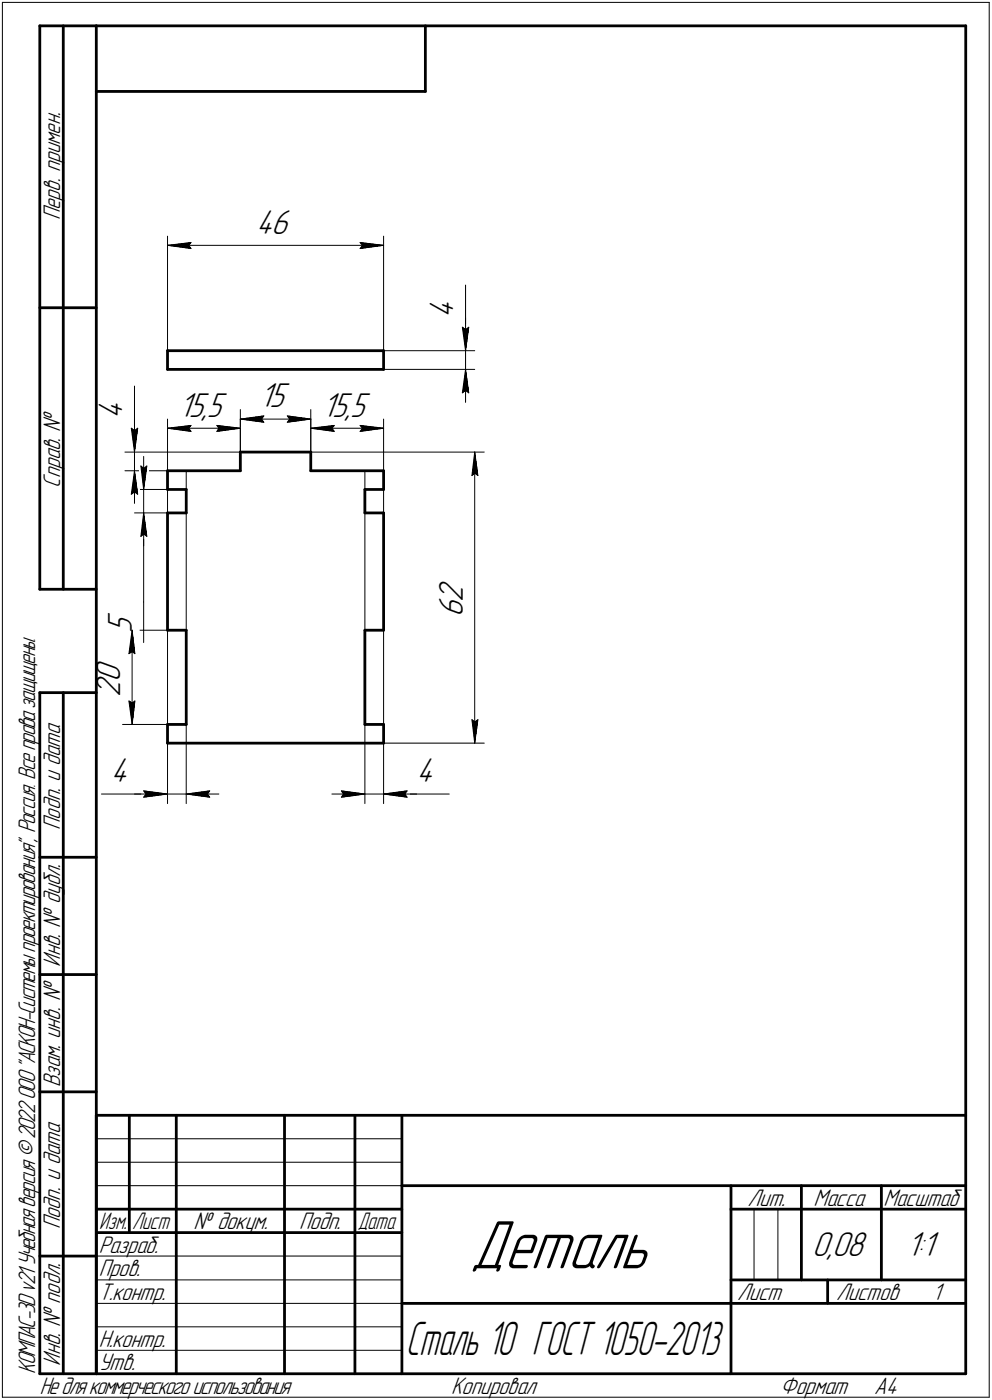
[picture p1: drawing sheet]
<svg xmlns="http://www.w3.org/2000/svg" width="211mm" height="298mm" viewBox="0 0 211 298" stroke-linecap="round" stroke-linejoin="round" font-family="sans-serif">
<defs><g id="words">
<text font-size="15.6" x="100" y="270.1">Деталь</text>
<text font-size="10.6" x="86.4" y="288.5">Сталь 10 ГОСТ 1050-2013</text>
<g font-size="7.8">
<text x="54.5" y="49.7">46</text>
<text x="96.5" y="67.7" transform="rotate(-90 96.5 67.7)">4</text>
<text x="26.1" y="89.2" transform="rotate(-90 26.1 89.2)">4</text>
<text x="38.1" y="88.7">15,5</text>
<text x="55.2" y="86.7">15</text>
<text x="68.6" y="88.7">15,5</text>
<text x="98.5" y="131.3" transform="rotate(-90 98.5 131.3)">6</text>
<text x="98.5" y="128.1" transform="rotate(-90 98.5 128.1)">2</text>
<text x="28.1" y="134.8" transform="rotate(-90 28.1 134.8)">5</text>
<text x="25.5" y="148.3" transform="rotate(-90 25.5 148.3)">2</text>
<text x="25.5" y="145.1" transform="rotate(-90 25.5 145.1)">0</text>
<text x="23.6" y="166.5">4</text>
<text x="88.6" y="166.5">4</text>
<text x="172.8" y="267.5">0,08</text>
<text x="192.9" y="267.5">1:1</text>
</g>
<g font-size="5.4">
<text x="12.8" y="46.9" transform="rotate(-90 12.8 46.9)">Перв. примен.</text>
<text x="12.8" y="103.8" transform="rotate(-90 12.8 103.8)">Справ. №</text>
<text x="12.8" y="176.7" transform="rotate(-90 12.8 176.7)">Подп. и дата</text>
<text x="12.8" y="205.8" transform="rotate(-90 12.8 205.8)">Инв. № дубл.</text>
<text x="12.8" y="231.6" transform="rotate(-90 12.8 231.6)">Взам. инв. №</text>
<text x="159.1" y="256.8">Лит.</text>
<text x="173.1" y="256.8">Масса</text>
<text x="188" y="256.8">Масштаб</text>
<text x="12.8" y="261.7" transform="rotate(-90 12.8 261.7)">Подп. и дата</text>
<text x="41.2" y="261.8">№ докум.</text>
<text x="63.6" y="261.8">Подп.</text>
<text x="21" y="266.8">Разраб.</text>
<text x="21" y="271.8">Пров.</text>
<text x="21" y="276.8">Т.контр.</text>
<text x="156.9" y="276.8">Лист</text>
<text x="177.9" y="276.8">Листов</text>
<text x="198.4" y="276.8">1</text>
<text x="21" y="286.8">Н.контр.</text>
<text x="7.5" y="292.5" transform="rotate(-90 7.5 292.5)">КОМПАС-3Dv21 Учебнаяверсия©2022ООО&quot;АСКОН-Системыпроектирования&quot;, Россия. Всеправазащищены.</text>
<text x="12.8" y="290.8" transform="rotate(-90 12.8 290.8)">Инв. № подл.</text>
<text x="21" y="291.8">Утв.</text>
<text x="8.5" y="296.7">Недлякоммерческогоиспользования</text>
<text x="96" y="296.8">Копировал</text>
<text x="166" y="296.8">Формат</text>
<text x="186" y="296.8">A4</text>
</g>
<g font-size="5.3">
<text x="21.1" y="261.8">Изм.</text>
<text x="28.1" y="261.8">Лист</text>
<text x="76.1" y="261.8">Дата</text>
</g>
</g></defs>
<g fill="none" stroke="#000" stroke-width=".59">
<path d="M8.5 5.5v120zM8.5 5.5h12zM13.5 5.5v120zM20.5 5.5v287zM20.5 5.5h185zM20.5 19.5h70zM90.5 5.5v14zM205.5 5.5v287zM8.5 65.5h12zM35.6 74.7v4zM35.6 74.7h46zM35.6 78.7h46z"/>
<path d="M81.6 74.7v4zM51.1 96.3v3.9zM51.1 96.3h15zM66.1 96.3v3.9zM35.6 109.2h4zM35.6 109.2v25zM35.6 104.2h4zM35.6 100.2h15.5zM35.6 100.2v4zM39.6 104.2v5zM66.1 100.2h15.5zM77.6 104.2h4z"/>
<path d="M77.6 109.2h4zM77.6 104.2v5zM81.6 109.2v25zM81.6 100.2v4zM8.5 125.5h12zM35.6 134.2h4zM39.6 134.2v20.1zM77.6 134.2h4zM77.6 134.2v20.1zM8.5 147.5v145zM8.5 147.5h12zM13.5 147.5v145z"/>
<path d="M35.6 158.2h46zM35.6 154.3h4zM35.6 154.3v3.9zM77.6 154.3h4zM81.6 154.3v3.9zM8.5 182.5h12zM8.5 207.5h12zM8.5 232.5h12zM20.5 237.5h185zM20.5 237.5v55zM27.5 237.5v25zM37.5 237.5v55z"/>
<path d="M60.5 237.5v55zM75.5 237.5v55zM85.5 237.5v55zM20.5 257.5h65zM85.5 252.5h120zM155.5 252.5v40zM155.5 257.5h15zM170.5 252.5v20zM170.5 257.5h35zM187.5 252.5v20zM8.5 267.5h12zM20.5 262.5h65z"/>
<path d="M85.5 277.5h70zM155.5 277.5h50zM155.5 272.5h50zM176.1 272.5v5zM8.5 292.5h12zM20.5 292.5h185z"/>
</g>
<g fill="none" stroke="#000" stroke-width=".21">
<path d="M.5 .5v297zM.5 .5h210zM210.5 .5v297zM35.6 50.3v24.4zM35.6 52.2l5-.6zM35.6 52.2l5 .7zM35.6 52.2h46zM40.1 52.2l.5 .7zM40.6 51.6l-.5 .6zM76.6 52.9l5-.7zM76.6 51.6l.5 .6zM76.6 51.6l5 .6z"/>
<path d="M77.1 52.2l-.5 .7zM81.6 50.3v24.4zM81.6 78.7h19.4zM81.6 74.7h19.4zM98.4 69.7l.7 .5zM98.4 69.7l.7 5zM99.1 69.7v5zM99.1 60.7v9zM99.1 78.7l-.7 5zM99.1 78.7l.6 5zM99.1 78.7v7zM99.1 70.2l.6-.5z"/>
<path d="M99.1 67.6v7.1zM99.1 74.7v4zM99.7 69.7l-.6 5zM26.6 96.3h24.5zM27.9 91.2l.7 .5zM27.9 91.2l.7 5.1zM28.6 91.2v5.1zM28.6 82.2v9zM28.6 91.7l.7-.5zM28.6 89.2v7.1zM28.6 96.3v3.9zM29.3 91.2l-.7 5.1z"/>
<path d="M30 99.2l.6 .5zM30 99.2l.6 5zM30.6 99.7l.6-.5zM30.6 97.2v7zM31.2 99.2l-.6 5zM35.6 89.2v11zM35.6 91.2l5-.6zM35.6 91.2l5 .7zM35.6 91.2h15.5zM40.1 91.2l.5 .7zM40.6 90.6l-.5 .6zM46.1 91.9l5-.7z"/>
<path d="M46.1 90.6l.5 .6zM46.1 90.6l5 .6zM46.6 91.2l-.5 .7zM51.1 89.2v11zM51.1 87.2v13zM51.1 89.2l5-.6zM51.1 89.2l5 .7zM51.1 89.2h15zM55.6 89.2l.5 .7zM56.1 88.6l-.5 .6zM61.1 89.9l5-.7zM61.1 88.6l.5 .6z"/>
<path d="M61.1 88.6l5 .6zM61.6 89.2l-.5 .7zM66.1 96.3h36.9zM66.1 89.2v11zM66.1 87.2v13zM66.1 91.2l5-.6zM66.1 91.2l5 .7zM66.1 91.2h15.5zM70.6 91.2l.5 .7zM71.1 90.6l-.5 .6zM76.6 91.9l5-.7zM76.6 90.6l.5 .6z"/>
<path d="M76.6 90.6l5 .6zM77.1 91.2l-.5 .7zM81.6 89.2v11zM98.4 83.7l.7-.6zM99.1 83.1l.6 .6zM101 96.3l.7 5zM101 96.3l-.6 5zM101 96.3v61.9zM26.6 100.2h24.5zM27.9 105.2l.7-.5zM28.6 109.2h11zM28.6 104.2h11z"/>
<path d="M28.6 100.2l-.7 5zM28.6 104.7l.7 .5zM28.6 100.2l.7 5zM28.6 100.2v7zM30 114.2l.6-.5zM30.6 109.2v19zM30.6 109.2l-.6 5zM30.6 113.7l.6 .5zM30.6 109.2l.6 5zM30.6 109.2v7zM30.6 104.2v5zM35.6 100.2v70.9z"/>
<path d="M39.6 100.2v70.9zM77.6 100.2v70.9zM81.6 100.2v70.9zM100.4 101.3l.6-.5zM101 100.8l.7 .5zM26.1 134.2h13.5zM27.4 139.2l.7-.4zM28.1 134.2l.6 5zM28.1 138.8l.6 .4zM28.1 134.2l-.7 5zM28.1 134.2v20.1zM30.6 128.2v8.6z"/>
<path d="M26.1 154.3h13.5zM27.4 149.3l.7 5zM27.4 149.3l.7 .4zM28.1 149.7l.6-.4zM28.7 149.3l-.6 5zM66.1 158.2h36.9zM100.4 153.2l.6 5zM100.4 153.2l.6 .6zM101 153.8l.7-.6zM101.7 153.2l-.7 5zM21.6 169.1h9zM28.6 169.1h7z"/>
<path d="M30.6 169.1h5zM30.6 168.4l5 .7zM30.6 168.4l.5 .7zM30.6 169.8l5-.7zM31.1 169.1l-.5 .7zM35.6 169.1h4zM39.6 169.1l5 .7zM39.6 169.1l5-.7zM39.6 169.1h7zM44.1 169.1l.5 .7zM44.6 168.4l-.5 .7zM70.6 169.1h7z"/>
<path d="M72.6 168.4l5 .7zM72.6 168.4l.5 .7zM72.6 169.8l5-.7zM73.1 169.1l-.5 .7zM77.6 169.1h4zM81.6 169.1h5zM81.6 169.1l5 .7zM81.6 169.1l5-.7zM81.6 169.1h7zM86.1 169.1l.5 .7zM86.6 169.1h9zM86.6 168.4l-.5 .7z"/>
<path d="M20.5 247.5h65zM20.5 252.5h65zM20.5 242.5h65zM160.4 257.5v15zM165.5 257.5v15zM20.5 267.5h65zM20.5 272.5h65zM20.5 277.5h65zM.5 297.5h210zM20.5 282.5h65zM20.5 287.5h65z"/>
</g>
<g fill="#fff" stroke="#fff" stroke-width=".21">
<path d="M54.5 44.1h8.2zM54.5 44.2h8.2zM54.5 44.3h8.2zM54.5 44.4h8.2zM54.5 44.4h8.2zM54.5 44.5h8.2zM54.5 44.6h8.2zM54.5 44.7h8.2zM54.5 44.8h8.2zM54.5 44.9h8.2zM54.5 45h8.2zM54.5 45h8.2zM54.5 45.1h8.2zM54.5 45.2h8.2zM54.5 45.3h8.2zM54.5 45.4h8.2zM54.5 45.5h8.2zM54.5 45.6h8.2zM54.5 45.6h8.2zM54.5 45.7h8.2zM54.5 45.8h8.2zM54.5 45.9h8.2zM54.5 46h8.2zM54.5 46.1h8.2zM54.5 46.1h8.2zM54.5 46.2h8.2zM54.5 46.3h8.2zM54.5 46.4h8.2zM54.5 46.5h8.2zM54.5 46.6h8.2zM54.5 46.7h8.2zM54.5 46.7h8.2zM54.5 46.8h8.2zM54.5 46.9h8.2zM54.5 47h8.2zM54.5 47.1h8.2zM54.5 47.2h8.2zM54.5 47.2h8.2zM54.5 47.3h8.2zM54.5 47.4h8.2zM54.5 47.5h8.2zM54.5 47.6h8.2zM54.5 47.7h8.2zM54.5 47.8h8.2zM54.5 47.8h8.2zM54.5 47.9h8.2zM54.5 48h8.2zM54.5 48.1h8.2zM54.5 48.2h8.2zM54.5 48.3h8.2zM54.5 48.3h8.2zM54.5 48.4h8.2zM54.5 48.5h8.2zM54.5 48.6h8.2zM54.5 48.7h8.2zM54.5 48.8h8.2zM54.5 48.9h8.2zM54.5 48.9h8.2zM54.5 49h8.2zM54.5 49.1h8.2zM54.5 49.2h8.2zM54.5 49.3h8.2zM54.5 49.4h8.2zM54.5 49.4h8.2zM54.5 49.5h8.2zM54.5 49.6h8.2zM54.5 49.7h8.2zM54.5 49.8h8.2zM54.5 49.9h8.2zM54.5 50h8.2zM54.5 50h8.2zM54.5 50.1h8.2zM54.5 50.2h8.2zM54.5 50.3h8.2zM54.5 50.4h8.2zM54.5 50.5h8.2zM54.5 50.5h8.2zM54.5 50.6h8.2zM54.5 50.7h8.2zM54.5 50.8h8.2zM54.5 50.9h8.2zM54.5 51h8.2zM54.5 51.1h8.2zM54.5 51.1h8.2zM54.5 51.2h8.2z"/>
<path d="M76.1 51.1h.7zM76.1 51.2h1.3zM76.1 51.3h1.9zM76.1 51.4h2.6zM76.1 51.5h3.1zM76.1 51.6h3.7zM76.1 51.6h4zM76.1 51.7h4.2zM76.1 51.8h4.4zM76.1 51.9h4.7zM76.1 52h4.9zM76.1 52.1h5.1zM76.1 52.2h5.3zM76.1 52.2h5.5zM76.1 52.3h5.3zM76.1 52.4h5.2zM76.1 52.5h4.9zM76.1 52.6h4.8zM76.1 52.7h4.6zM76.1 52.7h4.3zM76.1 52.8h4.2zM76.1 52.9h4zM76.1 53h3.7zM76.1 53.1h3.1zM76.1 53.2h2.6zM76.1 53.3h1.9zM76.1 53.3h1.3zM76.1 53.4h.7z"/>
<path d="M40.5 51.1h.6zM39.9 51.2h1.2zM39.3 51.3h1.8zM38.7 51.4h2.4zM38.1 51.5h3zM37.4 51.6h3.7zM37.3 51.6h3.8zM37 51.7h4.1zM36.8 51.8h4.3zM36.6 51.9h4.5zM36.3 52h4.8zM36.2 52.1h4.9zM35.9 52.2h5.2zM35.6 52.2h5.5zM35.9 52.3h5.2zM36.1 52.4h5zM36.2 52.5h4.9zM36.5 52.6h4.6zM36.7 52.7h4.4zM36.8 52.7h4.3zM37.1 52.8h4zM37.3 52.9h3.8zM37.4 53h3.7zM38.1 53.1h3zM38.7 53.2h2.4zM39.3 53.3h1.8zM39.9 53.3h1.2zM40.5 53.4h.6z"/>
<path d="M90.9 62.7h7.1zM90.9 62.7h7.1zM90.9 62.8h7.1zM90.9 62.9h7.1zM90.9 63h7.1zM90.9 63.1h7.1zM90.9 63.2h7.1zM90.9 63.2h7.1zM90.9 63.3h7.1zM90.9 63.4h7.1zM90.9 63.5h7.1zM90.9 63.6h7.1zM90.9 63.7h7.1zM90.9 63.8h7.1zM90.9 63.8h7.1zM90.9 63.9h7.1zM90.9 64h7.1zM90.9 64.1h7.1zM90.9 64.2h7.1zM90.9 64.3h7.1zM90.9 64.3h7.1zM90.9 64.4h7.1zM90.9 64.5h7.1zM90.9 64.6h7.1zM90.9 64.7h7.1zM90.9 64.8h7.1zM90.9 64.9h7.1zM90.9 64.9h7.1zM90.9 65h7.1zM90.9 65.1h7.1zM90.9 65.2h7.1zM90.9 65.3h7.1zM90.9 65.4h7.1zM90.9 65.4h7.1zM90.9 65.5h7.1zM90.9 65.6h7.1zM90.9 65.7h7.1zM90.9 65.8h7.1zM90.9 65.9h7.1zM90.9 66h7.1zM90.9 66h7.1zM90.9 66.1h7.1zM90.9 66.2h7.1zM90.9 66.3h7.1zM90.9 66.4h7.1zM90.9 66.5h7.1zM90.9 66.5h7.1zM90.9 66.6h7.1zM90.9 66.7h7.1zM90.9 66.8h7.1zM90.9 66.9h7.1zM90.9 67h7.1zM90.9 67.1h7.1zM90.9 67.1h7.1zM90.9 67.2h7.1zM90.9 67.3h7.1zM90.9 67.4h7.1zM90.9 67.5h7.1zM90.9 67.6h7.1z"/>
<path d="M99 78.9h.2zM99 79h.2zM98.9 79.1h.4zM98.9 79.2h.4zM98.8 79.2h.5zM98.8 79.3h.6zM98.8 79.4h.6zM98.7 79.5h.8zM98.7 79.6h.8zM98.6 79.7h1zM98.6 79.8h1zM98.6 79.8h1zM98.6 79.9h1.1zM98.6 80h1.1zM98.5 80.1h1.2zM98.5 80.2h1.2zM98.4 80.3h1.4zM98.4 80.3h1.4zM98.3 80.4h1.5zM98.3 80.5h1.6zM98.3 80.6h1.6zM98.3 80.7h1.6zM98.3 80.8h1.6zM98.3 80.9h1.6zM98.3 80.9h1.6zM98.3 81h1.6zM98.2 81.1h1.7zM98.2 81.2h1.8zM98.2 81.3h1.8zM98.2 81.4h1.8zM98.2 81.4h1.8zM98.2 81.5h1.8zM98.2 81.6h1.8zM98.1 81.7h1.9zM98.1 81.8h1.9zM98.1 81.9h1.9zM98.1 82h2zM98.1 82h2zM98.1 82.1h2zM98.1 82.2h2zM98 82.3h2.1zM98 82.4h2.1zM98 82.5h2.1zM98 82.5h2.1zM98 82.6h2.1zM98 82.7h2.2zM98 82.8h2.2zM98 82.9h2.2zM98 83h2.2zM98 83.1h2.2zM98 83.1h2.2zM98 83.2h2.2zM98 83.3h2.2zM98 83.4h2.2zM98 83.5h2.2zM97.9 83.6h2.3zM97.9 83.7h2.3zM97.9 83.7h2.3zM97.9 83.8h2.3zM97.9 83.9h2.3zM97.9 84h2.3zM97.9 84.1h2.3z"/>
<path d="M97.8 69.2h2.4zM97.9 69.3h2.3zM97.9 69.3h2.3zM97.9 69.4h2.3zM97.9 69.5h2.3zM97.9 69.6h2.3zM97.9 69.7h2.3zM97.9 69.8h2.3zM98 69.8h2.2zM98 69.9h2.2zM98 70h2.2zM98 70.1h2.2zM98 70.2h2.2zM98 70.3h2.2zM98 70.4h2.2zM98 70.4h2.2zM98 70.5h2.2zM98 70.6h2.2zM98 70.7h2.1zM98 70.8h2.1zM98 70.9h2.1zM98 71h2.1zM98 71h2.1zM98.1 71.1h2zM98.1 71.2h2zM98.1 71.3h2zM98.1 71.4h2zM98.1 71.5h1.9zM98.1 71.5h1.9zM98.1 71.6h1.9zM98.2 71.7h1.8zM98.2 71.8h1.8zM98.2 71.9h1.8zM98.2 72h1.8zM98.2 72.1h1.8zM98.2 72.1h1.8zM98.2 72.2h1.7zM98.3 72.3h1.6zM98.3 72.4h1.6zM98.3 72.5h1.6zM98.3 72.6h1.6zM98.3 72.6h1.6zM98.3 72.7h1.6zM98.3 72.8h1.6zM98.3 72.9h1.5zM98.4 73h1.4zM98.4 73.1h1.4zM98.5 73.2h1.2zM98.5 73.2h1.2zM98.6 73.3h1.1zM98.6 73.4h1.1zM98.6 73.5h1zM98.6 73.6h1zM98.6 73.7h1zM98.7 73.7h.8zM98.7 73.8h.8zM98.8 73.9h.6zM98.8 74h.6zM98.8 74.1h.5zM98.9 74.2h.4zM98.9 74.3h.4zM99 74.3h.2zM99 74.4h.2z"/>
<path d="M92.9 123.1h7.2zM92.9 123.2h7.2zM92.9 123.3h7.2zM92.9 123.4h7.2zM92.9 123.4h7.2zM92.9 123.5h7.2zM92.9 123.6h7.2zM92.9 123.7h7.2zM92.9 123.8h7.2zM92.9 123.9h7.2zM92.9 124h7.2zM92.9 124h7.2zM92.9 124.1h7.2zM92.9 124.2h7.2zM92.9 124.3h7.2zM92.9 124.4h7.2zM92.9 124.5h7.2zM92.9 124.5h7.2zM92.9 124.6h7.2zM92.9 124.7h7.2zM92.9 124.8h7.2zM92.9 124.9h7.2zM92.9 125h7.2zM92.9 125.1h7.2zM92.9 125.1h7.2zM92.9 125.2h7.2zM92.9 125.3h7.2zM92.9 125.4h7.2zM92.9 125.5h7.2zM92.9 125.6h7.2zM92.9 125.6h7.2zM92.9 125.7h7.2zM92.9 125.8h7.2zM92.9 125.9h7.2zM92.9 126h7.2zM92.9 126.1h7.2zM92.9 126.2h7.2zM92.9 126.2h7.2zM92.9 126.3h7.2zM92.9 126.4h7.2zM92.9 126.5h7.2zM92.9 126.6h7.2zM92.9 126.7h7.2zM92.9 126.7h7.2zM92.9 126.8h7.2zM92.9 126.9h7.2zM92.9 127h7.2zM92.9 127.1h7.2zM92.9 127.2h7.2zM92.9 127.3h7.2zM92.9 127.3h7.2zM92.9 127.4h7.2zM92.9 127.5h7.2zM92.9 127.6h7.2zM92.9 127.7h7.2zM92.9 127.8h7.2zM92.9 127.8h7.2zM92.9 127.9h7.2zM92.9 128h7.2zM92.9 128.1h7.2zM92.9 128.2h7.2zM92.9 128.3h7.2zM92.9 128.4h7.2zM92.9 128.4h7.2zM92.9 128.5h7.2zM92.9 128.6h7.2zM92.9 128.7h7.2zM92.9 128.8h7.2zM92.9 128.9h7.2zM92.9 128.9h7.2zM92.9 129h7.2zM92.9 129.1h7.2zM92.9 129.2h7.2zM92.9 129.3h7.2zM92.9 129.4h7.2zM92.9 129.5h7.2zM92.9 129.5h7.2zM92.9 129.6h7.2zM92.9 129.7h7.2zM92.9 129.8h7.2zM92.9 129.9h7.2zM92.9 130h7.2zM92.9 130h7.2zM92.9 130.1h7.2zM92.9 130.2h7.2zM92.9 130.3h7.2zM92.9 130.4h7.2zM92.9 130.5h7.2zM92.9 130.6h7.2zM92.9 130.6h7.2zM92.9 130.7h7.2zM92.9 130.8h7.2zM92.9 130.9h7.2zM92.9 131h7.2zM92.9 131.1h7.2zM92.9 131.1h7.2zM92.9 131.2h7.2z"/>
<path d="M100.9 96.5h.3zM100.9 96.6h.3zM100.9 96.7h.4zM100.8 96.8h.5zM100.8 96.9h.5zM100.8 96.9h.5zM100.8 97h.5zM100.8 97.1h.6zM100.7 97.2h.7zM100.7 97.3h.8zM100.7 97.4h.8zM100.6 97.5h.9zM100.6 97.5h1zM100.5 97.6h1.1zM100.5 97.7h1.2zM100.5 97.8h1.2zM100.4 97.9h1.4zM100.4 98h1.4zM100.3 98h1.5zM100.3 98.1h1.6zM100.3 98.2h1.6zM100.3 98.3h1.6zM100.3 98.4h1.6zM100.3 98.5h1.6zM100.3 98.6h1.6zM100.3 98.6h1.6zM100.2 98.7h1.7zM100.2 98.8h1.7zM100.2 98.9h1.7zM100.2 99h1.7zM100.2 99.1h1.7zM100.2 99.1h1.7zM100.2 99.2h1.7zM100.2 99.3h1.8zM100.2 99.4h1.8zM100.2 99.5h1.8zM100.2 99.6h1.8zM100.2 99.7h1.8zM100.2 99.7h1.8zM100.2 99.8h1.8zM100.1 99.9h2zM100.1 100h2zM100.1 100.1h2zM100.1 100.2h2zM100.1 100.2h2zM100.1 100.3h2zM100.1 100.4h2zM100 100.5h2.2zM100 100.6h2.2zM100 100.7h2.2zM100 100.8h2.2zM100 100.8h2.2zM100 100.9h2.2zM100 101h2.2zM99.9 101.1h2.4zM99.9 101.2h2.4zM99.9 101.3h2.4zM99.9 101.3h2.4zM99.9 101.4h2.4zM99.9 101.5h2.4zM99.9 101.6h2.4z"/>
<path d="M99.8 152.7h2.5zM99.9 152.8h2.4zM99.9 152.9h2.4zM99.9 153h2.4zM99.9 153.1h2.4zM99.9 153.2h2.4zM99.9 153.2h2.4zM99.9 153.3h2.4zM100 153.4h2.2zM100 153.5h2.2zM100 153.6h2.2zM100 153.7h2.2zM100 153.8h2.2zM100 153.8h2.2zM100 153.9h2.2zM100.1 154h2zM100.1 154.1h2zM100.1 154.2h2zM100.1 154.3h2zM100.1 154.3h2zM100.1 154.4h2zM100.1 154.5h2zM100.1 154.6h1.9zM100.2 154.7h1.8zM100.2 154.8h1.8zM100.2 154.9h1.8zM100.2 154.9h1.8zM100.2 155h1.8zM100.2 155.1h1.8zM100.2 155.2h1.8zM100.2 155.3h1.7zM100.2 155.4h1.7zM100.2 155.4h1.7zM100.2 155.5h1.7zM100.2 155.6h1.7zM100.2 155.7h1.7zM100.2 155.8h1.7zM100.3 155.9h1.6zM100.3 156h1.6zM100.3 156h1.6zM100.3 156.1h1.6zM100.3 156.2h1.6zM100.3 156.3h1.6zM100.3 156.4h1.6zM100.3 156.5h1.5zM100.4 156.5h1.4zM100.4 156.6h1.4zM100.5 156.7h1.2zM100.5 156.8h1.2zM100.5 156.9h1.1zM100.6 157h1zM100.6 157.1h.9zM100.7 157.1h.8zM100.7 157.2h.8zM100.7 157.3h.7zM100.8 157.4h.6zM100.8 157.5h.5zM100.8 157.6h.5zM100.8 157.6h.5zM100.8 157.7h.5zM100.9 157.8h.4zM100.9 157.9h.3zM100.9 158h.3z"/>
<path d="M88.6 161h5zM88.6 161h5zM88.6 161.1h5zM88.6 161.2h5zM88.6 161.3h5zM88.6 161.4h5zM88.6 161.5h5zM88.6 161.5h5zM88.6 161.6h5zM88.6 161.7h5zM88.6 161.8h5zM88.6 161.9h5zM88.6 162h5zM88.6 162.1h5zM88.6 162.1h5zM88.6 162.2h5zM88.6 162.3h5zM88.6 162.4h5zM88.6 162.5h5zM88.6 162.6h5zM88.6 162.6h5zM88.6 162.7h5zM88.6 162.8h5zM88.6 162.9h5zM88.6 163h5zM88.6 163.1h5zM88.6 163.2h5zM88.6 163.2h5zM88.6 163.3h5zM88.6 163.4h5zM88.6 163.5h5zM88.6 163.6h5zM88.6 163.7h5zM88.6 163.7h5zM88.6 163.8h5zM88.6 163.9h5zM88.6 164h5zM88.6 164.1h5zM88.6 164.2h5zM88.6 164.3h5zM88.6 164.3h5zM88.6 164.4h5zM88.6 164.5h5zM88.6 164.6h5zM88.6 164.7h5zM88.6 164.8h5zM88.6 164.8h5zM88.6 164.9h5zM88.6 165h5zM88.6 165.1h5zM88.6 165.2h5zM88.6 165.3h5zM88.6 165.4h5zM88.6 165.4h5zM88.6 165.5h5zM88.6 165.6h5zM88.6 165.7h5zM88.6 165.8h5zM88.6 165.9h5zM88.6 165.9h5zM88.6 166h5zM88.6 166.1h5zM88.6 166.2h5zM88.6 166.3h5zM88.6 166.4h5zM88.6 166.5h5zM88.6 166.5h5zM88.6 166.6h5zM88.6 166.7h5zM88.6 166.8h5zM88.6 166.9h5zM88.6 167h5zM88.6 167h5zM88.6 167.1h5zM88.6 167.2h5zM88.6 167.3h5zM88.6 167.4h5zM88.6 167.5h5zM88.6 167.6h5zM88.6 167.6h5zM88.6 167.7h5zM88.6 167.8h5zM88.6 167.9h5zM88.6 168h5z"/>
<path d="M72.1 167.9h.7zM72.1 168h1.3zM72.1 168.1h1.9zM72.1 168.1h2.5zM72.1 168.2h3.1zM72.1 168.3h3.7zM72.1 168.4h3.9zM72.1 168.5h4.1zM72.1 168.6h4.4zM72.1 168.7h4.5zM72.1 168.7h4.8zM72.1 168.8h4.9zM72.1 168.9h5.2zM72.1 169h5.4zM72.1 169.1h5.5zM72.1 169.2h5.4zM72.1 169.2h5.2zM72.1 169.3h4.9zM72.1 169.4h4.8zM72.1 169.5h4.5zM72.1 169.6h4.4zM72.1 169.7h4.1zM72.1 169.8h3.9zM72.1 169.8h3.7zM72.1 169.9h3zM72.1 170h2.2zM72.1 170.1h1.6zM72.1 170.2h.8z"/>
<path d="M86.5 167.9h.6zM85.9 168h1.2zM85.3 168.1h1.8zM84.7 168.1h2.4zM84.1 168.2h3zM83.4 168.3h3.7zM83.2 168.4h3.9zM83.1 168.5h4zM82.8 168.6h4.3zM82.6 168.7h4.5zM82.5 168.7h4.6zM82.2 168.8h4.9zM82 168.9h5.1zM81.9 169h5.2zM81.6 169.1h5.5zM81.9 169.2h5.2zM82 169.2h5.1zM82.2 169.3h4.9zM82.5 169.4h4.6zM82.6 169.5h4.5zM82.8 169.6h4.3zM83.1 169.7h4zM83.2 169.8h3.9zM83.4 169.8h3.7zM84.2 169.9h2.9zM84.9 170h2.2zM85.7 170.1h1.4zM86.4 170.2h.7z"/>
<path d="M23.6 161h5zM23.6 161h5zM23.6 161.1h5zM23.6 161.2h5zM23.6 161.3h5zM23.6 161.4h5zM23.6 161.5h5zM23.6 161.5h5zM23.6 161.6h5zM23.6 161.7h5zM23.6 161.8h5zM23.6 161.9h5zM23.6 162h5zM23.6 162.1h5zM23.6 162.1h5zM23.6 162.2h5zM23.6 162.3h5zM23.6 162.4h5zM23.6 162.5h5zM23.6 162.6h5zM23.6 162.6h5zM23.6 162.7h5zM23.6 162.8h5zM23.6 162.9h5zM23.6 163h5zM23.6 163.1h5zM23.6 163.2h5zM23.6 163.2h5zM23.6 163.3h5zM23.6 163.4h5zM23.6 163.5h5zM23.6 163.6h5zM23.6 163.7h5zM23.6 163.7h5zM23.6 163.8h5zM23.6 163.9h5zM23.6 164h5zM23.6 164.1h5zM23.6 164.2h5zM23.6 164.3h5zM23.6 164.3h5zM23.6 164.4h5zM23.6 164.5h5zM23.6 164.6h5zM23.6 164.7h5zM23.6 164.8h5zM23.6 164.8h5zM23.6 164.9h5zM23.6 165h5zM23.6 165.1h5zM23.6 165.2h5zM23.6 165.3h5zM23.6 165.4h5zM23.6 165.4h5zM23.6 165.5h5zM23.6 165.6h5zM23.6 165.7h5zM23.6 165.8h5zM23.6 165.9h5zM23.6 165.9h5zM23.6 166h5zM23.6 166.1h5zM23.6 166.2h5zM23.6 166.3h5zM23.6 166.4h5zM23.6 166.5h5zM23.6 166.5h5zM23.6 166.6h5zM23.6 166.7h5zM23.6 166.8h5zM23.6 166.9h5zM23.6 167h5zM23.6 167h5zM23.6 167.1h5zM23.6 167.2h5zM23.6 167.3h5zM23.6 167.4h5zM23.6 167.5h5zM23.6 167.6h5zM23.6 167.6h5zM23.6 167.7h5zM23.6 167.8h5zM23.6 167.9h5zM23.6 168h5z"/>
<path d="M30.1 167.9h.7zM30.1 168h1.3zM30.1 168.1h1.9zM30.1 168.1h2.5zM30.1 168.2h3.1zM30.1 168.3h3.7zM30.1 168.4h3.9zM30.1 168.5h4.1zM30.1 168.6h4.4zM30.1 168.7h4.5zM30.1 168.7h4.8zM30.1 168.8h5zM30.1 168.9h5.2zM30.1 169h5.4zM30.1 169.1h5.5zM30.1 169.2h5.4zM30.1 169.2h5.2zM30.1 169.3h5zM30.1 169.4h4.8zM30.1 169.5h4.5zM30.1 169.6h4.4zM30.1 169.7h4.1zM30.1 169.8h3.9zM30.1 169.8h3.7zM30.1 169.9h3zM30.1 170h2.2zM30.1 170.1h1.6zM30.1 170.2h.8z"/>
<path d="M44.5 167.9h.6zM43.9 168h1.2zM43.3 168.1h1.8zM42.7 168.1h2.4zM42.1 168.2h3zM41.4 168.3h3.7zM41.2 168.4h3.9zM41.1 168.5h4zM40.8 168.6h4.3zM40.6 168.7h4.5zM40.5 168.7h4.6zM40.2 168.8h4.9zM40 168.9h5.1zM39.9 169h5.2zM39.6 169.1h5.5zM39.9 169.2h5.2zM40 169.2h5.1zM40.2 169.3h4.9zM40.5 169.4h4.6zM40.6 169.5h4.5zM40.8 169.6h4.3zM41.1 169.7h4zM41.2 169.8h3.9zM41.4 169.8h3.7zM42.2 169.9h2.9zM42.9 170h2.2zM43.7 170.1h1.4zM44.4 170.2h.7z"/>
<path d="M20.5 84.2h7.1zM20.5 84.3h7.1zM20.5 84.4h7.1zM20.5 84.5h7.1zM20.5 84.6h7.1zM20.5 84.7h7.1zM20.5 84.8h7.1zM20.5 84.8h7.1zM20.5 84.9h7.1zM20.5 85h7.1zM20.5 85.1h7.1zM20.5 85.2h7.1zM20.5 85.3h7.1zM20.5 85.3h7.1zM20.5 85.4h7.1zM20.5 85.5h7.1zM20.5 85.6h7.1zM20.5 85.7h7.1zM20.5 85.8h7.1zM20.5 85.9h7.1zM20.5 85.9h7.1zM20.5 86h7.1zM20.5 86.1h7.1zM20.5 86.2h7.1zM20.5 86.3h7.1zM20.5 86.4h7.1zM20.5 86.4h7.1zM20.5 86.5h7.1zM20.5 86.6h7.1zM20.5 86.7h7.1zM20.5 86.8h7.1zM20.5 86.9h7.1zM20.5 87h7.1zM20.5 87h7.1zM20.5 87.1h7.1zM20.5 87.2h7.1zM20.5 87.3h7.1zM20.5 87.4h7.1zM20.5 87.5h7.1zM20.5 87.5h7.1zM20.5 87.6h7.1zM20.5 87.7h7.1zM20.5 87.8h7.1zM20.5 87.9h7.1zM20.5 88h7.1zM20.5 88.1h7.1zM20.5 88.1h7.1zM20.5 88.2h7.1zM20.5 88.3h7.1zM20.5 88.4h7.1zM20.5 88.5h7.1zM20.5 88.6h7.1zM20.5 88.6h7.1zM20.5 88.7h7.1zM20.5 88.8h7.1zM20.5 88.9h7.1zM20.5 89h7.1zM20.5 89.1h7.1zM20.5 89.2h7.1z"/>
<path d="M27.3 90.8h2.5zM27.4 90.8h2.4zM27.4 90.9h2.4zM27.4 91h2.4zM27.4 91.1h2.4zM27.4 91.2h2.4zM27.4 91.3h2.4zM27.4 91.4h2.4zM27.5 91.4h2.3zM27.5 91.5h2.2zM27.5 91.6h2.2zM27.5 91.7h2.2zM27.5 91.8h2.2zM27.5 91.9h2.2zM27.5 91.9h2.2zM27.6 92h2.1zM27.6 92.1h2.1zM27.6 92.2h2.1zM27.6 92.3h2zM27.6 92.4h2zM27.6 92.5h2zM27.6 92.5h2zM27.7 92.6h1.9zM27.7 92.7h1.9zM27.7 92.8h1.9zM27.7 92.9h1.9zM27.7 93h1.8zM27.7 93h1.8zM27.7 93.1h1.8zM27.8 93.2h1.7zM27.8 93.3h1.7zM27.8 93.4h1.7zM27.8 93.5h1.7zM27.8 93.6h1.7zM27.8 93.6h1.7zM27.8 93.7h1.7zM27.9 93.8h1.6zM27.9 93.9h1.6zM27.9 94h1.6zM27.9 94.1h1.6zM27.9 94.1h1.6zM27.9 94.2h1.6zM27.9 94.3h1.6zM27.9 94.4h1.5zM27.9 94.5h1.5zM27.9 94.6h1.5zM28 94.7h1.3zM28 94.7h1.3zM28.1 94.8h1.1zM28.1 94.9h1.1zM28.1 95h1.1zM28.2 95.1h.9zM28.2 95.2h.9zM28.3 95.2h.7zM28.3 95.3h.7zM28.3 95.4h.7zM28.4 95.5h.6zM28.4 95.6h.6zM28.4 95.7h.5zM28.4 95.8h.5zM28.4 95.8h.5zM28.5 95.9h.3zM28.5 96h.3z"/>
<path d="M28.5 100.5h.3zM28.5 100.6h.3zM28.4 100.7h.5zM28.4 100.8h.5zM28.4 100.8h.5zM28.4 100.9h.6zM28.4 101h.6zM28.3 101.1h.7zM28.3 101.2h.7zM28.2 101.3h.9zM28.2 101.3h.9zM28.1 101.4h1zM28.1 101.5h1.1zM28.1 101.6h1.1zM28 101.7h1.3zM28 101.8h1.3zM27.9 101.9h1.5zM27.9 101.9h1.5zM27.9 102h1.5zM27.9 102.1h1.6zM27.9 102.2h1.6zM27.9 102.3h1.6zM27.9 102.4h1.6zM27.9 102.4h1.6zM27.9 102.5h1.6zM27.9 102.6h1.6zM27.8 102.7h1.7zM27.8 102.8h1.7zM27.8 102.9h1.7zM27.8 103h1.7zM27.8 103h1.7zM27.8 103.1h1.7zM27.8 103.2h1.7zM27.7 103.3h1.8zM27.7 103.4h1.8zM27.7 103.5h1.8zM27.7 103.5h1.9zM27.7 103.6h1.9zM27.7 103.7h1.9zM27.7 103.8h1.9zM27.6 103.9h2zM27.6 104h2zM27.6 104.1h2zM27.6 104.1h2zM27.6 104.2h2zM27.6 104.3h2.1zM27.6 104.4h2.1zM27.6 104.5h2.1zM27.5 104.6h2.2zM27.5 104.6h2.2zM27.5 104.7h2.2zM27.5 104.8h2.2zM27.5 104.9h2.2zM27.5 105h2.2zM27.5 105.1h2.3zM27.4 105.2h2.4zM27.4 105.2h2.4zM27.4 105.3h2.4zM27.4 105.4h2.4zM27.4 105.5h2.4zM27.4 105.6h2.4zM27.4 105.7h2.4z"/>
<path d="M22.4 130.2h7.2zM22.4 130.3h7.2zM22.4 130.4h7.2zM22.4 130.5h7.2zM22.4 130.6h7.2zM22.4 130.6h7.2zM22.4 130.7h7.2zM22.4 130.8h7.2zM22.4 130.9h7.2zM22.4 131h7.2zM22.4 131.1h7.2zM22.4 131.1h7.2zM22.4 131.2h7.2zM22.4 131.3h7.2zM22.4 131.4h7.2zM22.4 131.5h7.2zM22.4 131.6h7.2zM22.4 131.7h7.2zM22.4 131.7h7.2zM22.4 131.8h7.2zM22.4 131.9h7.2zM22.4 132h7.2zM22.4 132.1h7.2zM22.4 132.2h7.2zM22.4 132.2h7.2zM22.4 132.3h7.2zM22.4 132.4h7.2zM22.4 132.5h7.2zM22.4 132.6h7.2zM22.4 132.7h7.2zM22.4 132.8h7.2zM22.4 132.8h7.2zM22.4 132.9h7.2zM22.4 133h7.2zM22.4 133.1h7.2zM22.4 133.2h7.2zM22.4 133.3h7.2zM22.4 133.3h7.2zM22.4 133.4h7.2zM22.4 133.5h7.2zM22.4 133.6h7.2zM22.4 133.7h7.2zM22.4 133.8h7.2zM22.4 133.9h7.2zM22.4 133.9h7.2zM22.4 134h7.2zM22.4 134.1h7.2zM22.4 134.2h7.2zM22.4 134.3h7.2zM22.4 134.4h7.2zM22.4 134.5h7.2zM22.4 134.5h7.2zM22.4 134.6h7.2zM22.4 134.7h7.2z"/>
<path d="M30.5 109.5h.2zM30.5 109.6h.2zM30.5 109.6h.3zM30.4 109.7h.4zM30.4 109.8h.4zM30.3 109.9h.6zM30.3 110h.6zM30.3 110.1h.7zM30.2 110.2h.8zM30.2 110.2h.9zM30.2 110.3h.9zM30.1 110.4h1zM30.1 110.5h1.1zM30.1 110.6h1.1zM30.1 110.7h1.1zM30.1 110.7h1.1zM30 110.8h1.3zM30 110.9h1.3zM29.9 111h1.4zM29.9 111.1h1.5zM29.9 111.2h1.5zM29.9 111.3h1.5zM29.9 111.3h1.5zM29.9 111.4h1.5zM29.9 111.5h1.5zM29.9 111.6h1.5zM29.8 111.7h1.7zM29.8 111.8h1.7zM29.8 111.8h1.7zM29.8 111.9h1.7zM29.8 112h1.7zM29.8 112.1h1.7zM29.8 112.2h1.7zM29.7 112.3h1.9zM29.7 112.4h1.9zM29.7 112.4h1.9zM29.7 112.5h1.9zM29.7 112.6h1.9zM29.7 112.7h1.9zM29.7 112.8h1.9zM29.6 112.9h2zM29.6 112.9h2.1zM29.6 113h2.1zM29.6 113.1h2.1zM29.6 113.2h2.1zM29.6 113.3h2.1zM29.6 113.4h2.1zM29.6 113.5h2.1zM29.5 113.5h2.2zM29.5 113.6h2.2zM29.5 113.7h2.2zM29.5 113.8h2.2zM29.5 113.9h2.2zM29.5 114h2.2zM29.5 114h2.2zM29.5 114.1h2.3zM29.5 114.2h2.3zM29.5 114.3h2.3zM29.5 114.4h2.3zM29.5 114.5h2.3zM29.5 114.6h2.3zM29.5 114.6h2.3z"/>
<path d="M29.4 98.7h2.4zM29.5 98.8h2.3zM29.5 98.9h2.3zM29.5 99h2.3zM29.5 99.1h2.3zM29.5 99.1h2.3zM29.5 99.2h2.3zM29.5 99.3h2.3zM29.5 99.4h2.2zM29.5 99.5h2.2zM29.5 99.6h2.2zM29.5 99.7h2.2zM29.5 99.7h2.2zM29.5 99.8h2.2zM29.5 99.9h2.2zM29.6 100h2.1zM29.6 100.1h2.1zM29.6 100.2h2.1zM29.6 100.2h2.1zM29.6 100.3h2.1zM29.6 100.4h2.1zM29.6 100.5h2.1zM29.6 100.6h2zM29.7 100.7h1.9zM29.7 100.8h1.9zM29.7 100.8h1.9zM29.7 100.9h1.9zM29.7 101h1.9zM29.7 101.1h1.9zM29.7 101.2h1.9zM29.8 101.3h1.7zM29.8 101.3h1.7zM29.8 101.4h1.7zM29.8 101.5h1.7zM29.8 101.6h1.7zM29.8 101.7h1.7zM29.8 101.8h1.7zM29.9 101.9h1.5zM29.9 101.9h1.5zM29.9 102h1.5zM29.9 102.1h1.5zM29.9 102.2h1.5zM29.9 102.3h1.5zM29.9 102.4h1.5zM29.9 102.4h1.4zM30 102.5h1.3zM30 102.6h1.3zM30.1 102.7h1.1zM30.1 102.8h1.1zM30.1 102.9h1.1zM30.1 103h1.1zM30.1 103h1zM30.2 103.1h.9zM30.2 103.2h.9zM30.2 103.3h.8zM30.3 103.4h.7zM30.3 103.5h.6zM30.3 103.5h.6zM30.4 103.6h.4zM30.4 103.7h.4zM30.5 103.8h.3zM30.5 103.9h.2zM30.5 104h.2z"/>
<path d="M19.9 140.1h7.2zM19.9 140.2h7.2zM19.9 140.3h7.2zM19.9 140.4h7.2zM19.9 140.5h7.2zM19.9 140.5h7.2zM19.9 140.6h7.2zM19.9 140.7h7.2zM19.9 140.8h7.2zM19.9 140.9h7.2zM19.9 141h7.2zM19.9 141.1h7.2zM19.9 141.1h7.2zM19.9 141.2h7.2zM19.9 141.3h7.2zM19.9 141.4h7.2zM19.9 141.5h7.2zM19.9 141.6h7.2zM19.9 141.6h7.2zM19.9 141.7h7.2zM19.9 141.8h7.2zM19.9 141.9h7.2zM19.9 142h7.2zM19.9 142.1h7.2zM19.9 142.2h7.2zM19.9 142.2h7.2zM19.9 142.3h7.2zM19.9 142.4h7.2zM19.9 142.5h7.2zM19.9 142.6h7.2zM19.9 142.7h7.2zM19.9 142.7h7.2zM19.9 142.8h7.2zM19.9 142.9h7.2zM19.9 143h7.2zM19.9 143.1h7.2zM19.9 143.2h7.2zM19.9 143.3h7.2zM19.9 143.3h7.2zM19.9 143.4h7.2zM19.9 143.5h7.2zM19.9 143.6h7.2zM19.9 143.7h7.2zM19.9 143.8h7.2zM19.9 143.8h7.2zM19.9 143.9h7.2zM19.9 144h7.2zM19.9 144.1h7.2zM19.9 144.2h7.2zM19.9 144.3h7.2zM19.9 144.4h7.2zM19.9 144.4h7.2zM19.9 144.5h7.2zM19.9 144.6h7.2zM19.9 144.7h7.2zM19.9 144.8h7.2zM19.9 144.9h7.2zM19.9 144.9h7.2zM19.9 145h7.2zM19.9 145.1h7.2zM19.9 145.2h7.2zM19.9 145.3h7.2zM19.9 145.4h7.2zM19.9 145.5h7.2zM19.9 145.5h7.2zM19.9 145.6h7.2zM19.9 145.7h7.2zM19.9 145.8h7.2zM19.9 145.9h7.2zM19.9 146h7.2zM19.9 146h7.2zM19.9 146.1h7.2zM19.9 146.2h7.2zM19.9 146.3h7.2zM19.9 146.4h7.2zM19.9 146.5h7.2zM19.9 146.6h7.2zM19.9 146.6h7.2zM19.9 146.7h7.2zM19.9 146.8h7.2zM19.9 146.9h7.2zM19.9 147h7.2zM19.9 147.1h7.2zM19.9 147.2h7.2zM19.9 147.2h7.2zM19.9 147.3h7.2zM19.9 147.4h7.2zM19.9 147.5h7.2zM19.9 147.6h7.2zM19.9 147.7h7.2zM19.9 147.7h7.2zM19.9 147.8h7.2zM19.9 147.9h7.2zM19.9 148h7.2zM19.9 148.1h7.2zM19.9 148.2h7.2zM19.9 148.3h7.2z"/>
<path d="M26.8 148.8h2.5zM26.9 148.8h2.4zM26.9 148.9h2.4zM26.9 149h2.4zM26.9 149.1h2.4zM26.9 149.2h2.4zM26.9 149.3h2.4zM26.9 149.4h2.4zM27 149.4h2.2zM27 149.5h2.2zM27 149.6h2.2zM27 149.7h2.2zM27 149.8h2.2zM27 149.9h2.2zM27 149.9h2.2zM27.1 150h2zM27.1 150.1h2zM27.1 150.2h2zM27.1 150.3h2zM27.1 150.4h2zM27.1 150.5h2zM27.1 150.5h2zM27.2 150.6h1.8zM27.2 150.7h1.8zM27.2 150.8h1.8zM27.2 150.9h1.8zM27.2 151h1.8zM27.2 151h1.8zM27.2 151.1h1.8zM27.3 151.2h1.7zM27.3 151.3h1.7zM27.3 151.4h1.7zM27.3 151.5h1.7zM27.3 151.6h1.7zM27.3 151.6h1.7zM27.3 151.7h1.7zM27.3 151.8h1.6zM27.3 151.9h1.6zM27.3 152h1.6zM27.3 152.1h1.6zM27.3 152.1h1.6zM27.3 152.2h1.6zM27.3 152.3h1.6zM27.3 152.4h1.5zM27.4 152.5h1.4zM27.4 152.6h1.4zM27.5 152.7h1.2zM27.5 152.7h1.2zM27.6 152.8h1.1zM27.6 152.9h1zM27.6 153h1zM27.7 153.1h.9zM27.7 153.2h.8zM27.8 153.2h.7zM27.8 153.3h.6zM27.8 153.4h.6zM27.9 153.5h.5zM27.9 153.6h.5zM27.9 153.7h.5zM27.9 153.8h.5zM27.9 153.8h.4zM28 153.9h.3zM28 154h.3z"/>
<path d="M28 134.5h.3zM28 134.5h.3zM27.9 134.6h.4zM27.9 134.7h.5zM27.9 134.8h.5zM27.9 134.9h.5zM27.9 135h.5zM27.8 135h.6zM27.8 135.1h.7zM27.7 135.2h.8zM27.7 135.3h.8zM27.6 135.4h1zM27.6 135.5h1zM27.6 135.6h1.1zM27.5 135.6h1.2zM27.5 135.7h1.2zM27.4 135.8h1.4zM27.4 135.9h1.4zM27.3 136h1.5zM27.3 136.1h1.6zM27.3 136.1h1.6zM27.3 136.2h1.6zM27.3 136.3h1.6zM27.3 136.4h1.6zM27.3 136.5h1.6zM27.3 136.6h1.6zM27.3 136.7h1.7zM27.3 136.7h1.7zM27.3 136.8h1.7zM27.3 136.9h1.7zM27.3 137h1.7zM27.3 137.1h1.7zM27.3 137.2h1.7zM27.2 137.2h1.8zM27.2 137.3h1.8zM27.2 137.4h1.8zM27.2 137.5h1.8zM27.2 137.6h1.8zM27.2 137.7h1.8zM27.2 137.8h1.8zM27.1 137.8h1.9zM27.1 137.9h2zM27.1 138h2zM27.1 138.1h2zM27.1 138.2h2zM27.1 138.3h2zM27.1 138.3h2zM27.1 138.4h2zM27 138.5h2.2zM27 138.6h2.2zM27 138.7h2.2zM27 138.8h2.2zM27 138.9h2.2zM27 138.9h2.2zM27 139h2.2zM26.9 139.1h2.4zM26.9 139.2h2.4zM26.9 139.3h2.4zM26.9 139.4h2.4zM26.9 139.4h2.4zM26.9 139.5h2.4zM26.9 139.6h2.4z"/>
<path d="M38.1 83.1h10.5zM38.1 83.1h10.5zM38.1 83.2h10.5zM38.1 83.3h10.5zM38.1 83.4h10.5zM38.1 83.5h10.5zM38.1 83.6h10.5zM38.1 83.7h10.5zM38.1 83.7h10.5zM38.1 83.8h10.5zM38.1 83.9h10.5zM38.1 84h10.5zM38.1 84.1h10.5zM38.1 84.2h10.5zM38.1 84.2h10.5zM38.1 84.3h10.5zM38.1 84.4h10.5zM38.1 84.5h10.5zM38.1 84.6h10.5zM38.1 84.7h10.5zM38.1 84.8h10.5zM38.1 84.8h10.5zM38.1 84.9h10.5zM38.1 85h10.5zM38.1 85.1h10.5zM38.1 85.2h10.5zM38.1 85.3h10.5zM38.1 85.3h10.5zM38.1 85.4h10.5zM38.1 85.5h10.5zM38.1 85.6h10.5zM38.1 85.7h10.5zM38.1 85.8h10.5zM38.1 85.9h10.5zM38.1 85.9h10.5zM38.1 86h10.5zM38.1 86.1h10.5zM38.1 86.2h10.5zM38.1 86.3h10.5zM38.1 86.4h10.5zM38.1 86.4h10.5zM38.1 86.5h10.5zM38.1 86.6h10.5zM38.1 86.7h10.5zM38.1 86.8h10.5zM38.1 86.9h10.5zM38.1 87h10.5zM38.1 87h10.5zM38.1 87.1h10.5zM38.1 87.2h10.5zM38.1 87.3h10.5zM38.1 87.4h10.5zM38.1 87.5h10.5zM38.1 87.5h10.5zM38.1 87.6h10.5zM38.1 87.7h10.5zM38.1 87.8h10.5zM38.1 87.9h10.5zM38.1 88h10.5zM38.1 88.1h10.5zM38.1 88.1h10.5zM38.1 88.2h10.5zM38.1 88.3h10.5zM38.1 88.4h10.5zM38.1 88.5h10.5zM38.1 88.6h10.5zM38.1 88.6h10.5zM38.1 88.7h10.5zM38.1 88.8h10.5zM38.1 88.9h10.5zM38.1 89h10.5zM38.1 89.1h10.5zM38.1 89.2h10.5zM38.1 89.2h10.5zM38.1 89.3h10.5zM38.1 89.4h10.5zM38.1 89.5h10.5zM38.1 89.6h10.5zM38.1 89.7h10.5zM38.1 89.7h10.5zM38.1 89.8h10.5zM38.1 89.9h10.5zM38.1 90h10.5zM38.1 90.1h10.5zM38.1 90.2h10.5z"/>
<path d="M40.5 90.1h.6zM39.9 90.2h1.2zM39.3 90.3h1.8zM38.7 90.3h2.4zM38.1 90.4h3zM37.4 90.5h3.7zM37.3 90.6h3.8zM37 90.7h4.1zM36.8 90.8h4.3zM36.6 90.8h4.5zM36.3 90.9h4.8zM36.2 91h4.9zM35.9 91.1h5.2zM35.6 91.2h5.5zM35.9 91.3h5.2zM36.1 91.4h5zM36.2 91.4h4.9zM36.5 91.5h4.6zM36.7 91.6h4.4zM36.8 91.7h4.3zM37.1 91.8h4zM37.3 91.9h3.8zM37.4 91.9h3.7zM38.1 92h3zM38.7 92.1h2.4zM39.3 92.2h1.8zM39.9 92.3h1.2zM40.5 92.4h.6z"/>
<path d="M45.6 90.1h.7zM45.6 90.2h1.3zM45.6 90.3h1.9zM45.6 90.3h2.6zM45.6 90.4h3.2zM45.6 90.5h3.8zM45.6 90.6h4zM45.6 90.7h4.3zM45.6 90.8h4.4zM45.6 90.8h4.7zM45.6 90.9h4.9zM45.6 91h5.1zM45.6 91.1h5.4zM45.6 91.2h5.5zM45.6 91.3h5.4zM45.6 91.4h5.2zM45.6 91.4h4.9zM45.6 91.5h4.8zM45.6 91.6h4.6zM45.6 91.7h4.4zM45.6 91.8h4.2zM45.6 91.9h4zM45.6 91.9h3.8zM45.6 92h3.2zM45.6 92.1h2.6zM45.6 92.2h1.9zM45.6 92.3h1.3zM45.6 92.4h.7z"/>
<path d="M68.6 83.1h10.6zM68.6 83.1h10.6zM68.6 83.2h10.6zM68.6 83.3h10.6zM68.6 83.4h10.6zM68.6 83.5h10.6zM68.6 83.6h10.6zM68.6 83.7h10.6zM68.6 83.7h10.6zM68.6 83.8h10.6zM68.6 83.9h10.6zM68.6 84h10.6zM68.6 84.1h10.6zM68.6 84.2h10.6zM68.6 84.2h10.6zM68.6 84.3h10.6zM68.6 84.4h10.6zM68.6 84.5h10.6zM68.6 84.6h10.6zM68.6 84.7h10.6zM68.6 84.8h10.6zM68.6 84.8h10.6zM68.6 84.9h10.6zM68.6 85h10.6zM68.6 85.1h10.6zM68.6 85.2h10.6zM68.6 85.3h10.6zM68.6 85.3h10.6zM68.6 85.4h10.6zM68.6 85.5h10.6zM68.6 85.6h10.6zM68.6 85.7h10.6zM68.6 85.8h10.6zM68.6 85.9h10.6zM68.6 85.9h10.6zM68.6 86h10.6zM68.6 86.1h10.6zM68.6 86.2h10.6zM68.6 86.3h10.6zM68.6 86.4h10.6zM68.6 86.4h10.6zM68.6 86.5h10.6zM68.6 86.6h10.6zM68.6 86.7h10.6zM68.6 86.8h10.6zM68.6 86.9h10.6zM68.6 87h10.6zM68.6 87h10.6zM68.6 87.1h10.6zM68.6 87.2h10.6zM68.6 87.3h10.6zM68.6 87.4h10.6zM68.6 87.5h10.6zM68.6 87.5h10.6zM68.6 87.6h10.6zM68.6 87.7h10.6zM68.6 87.8h10.6zM68.6 87.9h10.6zM68.6 88h10.6zM68.6 88.1h10.6zM68.6 88.1h10.6zM68.6 88.2h10.6zM68.6 88.3h10.6zM68.6 88.4h10.6zM68.6 88.5h10.6zM68.6 88.6h10.6zM68.6 88.6h10.6zM68.6 88.7h10.6zM68.6 88.8h10.6zM68.6 88.9h10.6zM68.6 89h10.6zM68.6 89.1h10.6zM68.6 89.2h10.6zM68.6 89.2h10.6zM68.6 89.3h10.6zM68.6 89.4h10.6zM68.6 89.5h10.6zM68.6 89.6h10.6zM68.6 89.7h10.6zM68.6 89.7h10.6zM68.6 89.8h10.6zM68.6 89.9h10.6zM68.6 90h10.6zM68.6 90.1h10.6zM68.6 90.2h10.6z"/>
<path d="M71 90.1h.6zM70.4 90.2h1.2zM69.8 90.3h1.8zM69.2 90.3h2.4zM68.6 90.4h3zM67.9 90.5h3.7zM67.7 90.6h3.9zM67.5 90.7h4.1zM67.3 90.8h4.3zM67.1 90.8h4.5zM66.8 90.9h4.8zM66.6 91h5zM66.4 91.1h5.2zM66.1 91.2h5.5zM66.4 91.3h5.2zM66.5 91.4h5.1zM66.7 91.4h4.9zM67 91.5h4.6zM67.1 91.6h4.5zM67.3 91.7h4.3zM67.6 91.8h4zM67.7 91.9h3.9zM67.9 91.9h3.7zM68.6 92h3zM69.2 92.1h2.4zM69.8 92.2h1.8zM70.4 92.3h1.2zM71 92.4h.6z"/>
<path d="M76.1 90.1h.7zM76.1 90.2h1.3zM76.1 90.3h1.9zM76.1 90.3h2.6zM76.1 90.4h3.1zM76.1 90.5h3.7zM76.1 90.6h4zM76.1 90.7h4.2zM76.1 90.8h4.4zM76.1 90.8h4.7zM76.1 90.9h4.9zM76.1 91h5.1zM76.1 91.1h5.3zM76.1 91.2h5.5zM76.1 91.3h5.3zM76.1 91.4h5.2zM76.1 91.4h4.9zM76.1 91.5h4.8zM76.1 91.6h4.6zM76.1 91.7h4.3zM76.1 91.8h4.2zM76.1 91.9h4zM76.1 91.9h3.7zM76.1 92h3.1zM76.1 92.1h2.6zM76.1 92.2h1.9zM76.1 92.3h1.3zM76.1 92.4h.7z"/>
<path d="M55.3 81.1h6.7zM55.3 81.2h6.7zM55.3 81.3h6.7zM55.3 81.4h6.7zM55.3 81.4h6.7zM55.3 81.5h6.7zM55.3 81.6h6.7zM55.3 81.7h6.7zM55.3 81.8h6.7zM55.3 81.9h6.7zM55.3 82h6.7zM55.3 82h6.7zM55.3 82.1h6.7zM55.3 82.2h6.7zM55.3 82.3h6.7zM55.3 82.4h6.7zM55.3 82.5h6.7zM55.3 82.5h6.7zM55.3 82.6h6.7zM55.3 82.7h6.7zM55.3 82.8h6.7zM55.3 82.9h6.7zM55.3 83h6.7zM55.3 83.1h6.7zM55.3 83.1h6.7zM55.3 83.2h6.7zM55.3 83.3h6.7zM55.3 83.4h6.7zM55.3 83.5h6.7zM55.3 83.6h6.7zM55.3 83.7h6.7zM55.3 83.7h6.7zM55.3 83.8h6.7zM55.3 83.9h6.7zM55.3 84h6.7zM55.3 84.1h6.7zM55.3 84.2h6.7zM55.3 84.2h6.7zM55.3 84.3h6.7zM55.3 84.4h6.7zM55.3 84.5h6.7zM55.3 84.6h6.7zM55.3 84.7h6.7zM55.3 84.8h6.7zM55.3 84.8h6.7zM55.3 84.9h6.7zM55.3 85h6.7zM55.3 85.1h6.7zM55.3 85.2h6.7zM55.3 85.3h6.7zM55.3 85.3h6.7zM55.3 85.4h6.7zM55.3 85.5h6.7zM55.3 85.6h6.7zM55.3 85.7h6.7zM55.3 85.8h6.7zM55.3 85.9h6.7zM55.3 85.9h6.7zM55.3 86h6.7zM55.3 86.1h6.7zM55.3 86.2h6.7zM55.3 86.3h6.7zM55.3 86.4h6.7zM55.3 86.4h6.7zM55.3 86.5h6.7zM55.3 86.6h6.7zM55.3 86.7h6.7zM55.3 86.8h6.7zM55.3 86.9h6.7zM55.3 87h6.7zM55.3 87h6.7zM55.3 87.1h6.7zM55.3 87.2h6.7zM55.3 87.3h6.7zM55.3 87.4h6.7zM55.3 87.5h6.7zM55.3 87.5h6.7zM55.3 87.6h6.7zM55.3 87.7h6.7zM55.3 87.8h6.7zM55.3 87.9h6.7zM55.3 88h6.7zM55.3 88.1h6.7zM55.3 88.1h6.7z"/>
<path d="M56 88.1h.6zM55.5 88.1h1.1zM54.8 88.2h1.8zM54.2 88.3h2.4zM53.6 88.4h3zM52.9 88.5h3.7zM52.7 88.6h3.9zM52.6 88.6h4zM52.3 88.7h4.3zM52.2 88.8h4.4zM52 88.9h4.6zM51.7 89h4.9zM51.6 89.1h5zM51.4 89.2h5.2zM51.1 89.2h5.5zM51.4 89.3h5.2zM51.6 89.4h5zM51.7 89.5h4.9zM52 89.6h4.6zM52.2 89.7h4.4zM52.3 89.7h4.3zM52.6 89.8h4zM52.7 89.9h3.9zM52.9 90h3.7zM53.7 90.1h2.9zM54.4 90.2h2.2zM55.2 90.3h1.4zM56 90.3h.6z"/>
<path d="M60.6 88.1h.7zM60.6 88.1h1.3zM60.6 88.2h1.9zM60.6 88.3h2.6zM60.6 88.4h3.2zM60.6 88.5h3.7zM60.6 88.6h4zM60.6 88.6h4.2zM60.6 88.7h4.3zM60.6 88.8h4.6zM60.6 88.9h4.8zM60.6 89h4.9zM60.6 89.1h5.2zM60.6 89.2h5.4zM60.6 89.2h5.5zM60.6 89.3h5.4zM60.6 89.4h5.2zM60.6 89.5h4.9zM60.6 89.6h4.8zM60.6 89.7h4.6zM60.6 89.7h4.3zM60.6 89.8h4.2zM60.6 89.9h4zM60.6 90h3.7zM60.6 90.1h3.1zM60.6 90.2h2.3zM60.6 90.3h1.5zM60.6 90.3h.8z"/>
</g>
<g fill="#000" stroke="#000" stroke-width=".21">
<path d="M35.6 52.2h4.5zM36.3 52.3h3.9zM36.9 52.4h3.4zM37.6 52.5h2.8zM38.2 52.6h2.2zM38.8 52.7h1.7zM39.5 52.7h1.1zM40 52.8h.6z"/>
<path d="M40 51.7h.6zM39.3 51.8h1.3zM38.5 51.9h2zM37.8 52h2.6zM37.1 52.1h3.2zM36.4 52.2h3.8z"/>
<path d="M76.7 51.7h.7zM76.8 51.8h1.3zM76.9 51.9h1.9zM77 52h2.5zM77 52.1h3.3zM77.1 52.2h3.8z"/>
<path d="M77.1 52.2h4.5zM77.1 52.3h3.9zM77 52.4h3.4zM77 52.5h2.8zM76.9 52.6h2.3zM76.9 52.7h1.7zM76.8 52.7h1.1zM76.7 52.8h.6z"/>
<path d="M98.5 69.8h.1zM98.5 69.9h.2zM98.5 70h.4zM98.5 70.1h.5zM98.5 70.2h.6zM98.5 70.3h.6zM98.6 70.4h.5zM98.6 70.4h.5zM98.6 70.5h.5zM98.6 70.6h.5zM98.6 70.7h.5zM98.6 70.8h.5zM98.6 70.9h.5zM98.6 71h.5zM98.6 71h.5zM98.6 71.1h.5zM98.6 71.2h.5zM98.6 71.3h.5zM98.6 71.4h.5zM98.6 71.5h.5zM98.6 71.5h.5zM98.7 71.6h.4zM98.7 71.7h.4zM98.7 71.8h.4zM98.7 71.9h.4zM98.7 72h.4zM98.7 72.1h.4zM98.7 72.1h.4zM98.8 72.2h.3zM98.8 72.3h.3zM98.8 72.4h.3zM98.8 72.5h.3zM98.8 72.6h.3zM98.8 72.6h.3zM98.8 72.7h.3zM98.9 72.8h.2zM98.9 72.9h.2zM98.9 73h.2zM98.9 73.1h.2zM98.9 73.2h.2zM98.9 73.2h.2zM98.9 73.3h.2zM98.9 73.4h.2z"/>
<path d="M98.9 79.9h.2zM98.9 80h.2zM98.9 80.1h.2zM98.9 80.2h.2zM98.9 80.3h.2zM98.9 80.3h.2zM98.9 80.4h.2zM98.9 80.5h.2zM98.8 80.6h.3zM98.8 80.7h.3zM98.8 80.8h.3zM98.8 80.9h.3zM98.8 80.9h.3zM98.8 81h.3zM98.8 81.1h.3zM98.7 81.2h.4zM98.7 81.3h.4zM98.7 81.4h.4zM98.7 81.4h.4zM98.7 81.5h.4zM98.7 81.6h.4zM98.7 81.7h.4zM98.6 81.8h.5zM98.6 81.9h.5zM98.6 82h.5zM98.6 82h.5zM98.6 82.1h.5zM98.6 82.2h.5zM98.6 82.3h.5zM98.6 82.4h.5zM98.6 82.5h.5zM98.6 82.5h.5zM98.6 82.6h.5zM98.6 82.7h.5zM98.6 82.8h.5zM98.6 82.9h.5zM98.6 83h.5zM98.5 83.1h.6zM98.5 83.1h.6zM98.5 83.2h.5zM98.5 83.3h.4zM98.5 83.4h.2zM98.5 83.5h.1z"/>
<path d="M99.1 79.3h.1zM99.1 79.4h.1zM99.1 79.5h.1zM99.1 79.6h.1zM99.1 79.7h.1zM99.1 79.8h.1zM99.1 79.8h.1zM99.1 79.9h.2zM99.1 80h.2zM99.1 80.1h.2zM99.1 80.2h.2zM99.1 80.3h.2zM99.1 80.3h.2zM99.1 80.4h.2zM99.1 80.5h.2zM99.1 80.6h.3zM99.1 80.7h.3zM99.1 80.8h.3zM99.1 80.9h.3zM99.1 80.9h.3zM99.1 81h.3zM99.1 81.1h.3zM99.1 81.2h.4zM99.1 81.3h.4zM99.1 81.4h.4zM99.1 81.4h.4zM99.1 81.5h.4zM99.1 81.6h.4zM99.1 81.7h.4zM99.1 81.8h.5zM99.1 81.9h.5zM99.1 82h.5zM99.1 82h.5zM99.1 82.1h.5zM99.1 82.2h.5zM99.1 82.3h.5zM99.1 82.4h.5zM99.1 82.5h.6zM99.1 82.5h.6zM99.1 82.6h.6zM99.1 82.7h.6zM99.1 82.8h.6zM99.1 82.9h.6zM99.1 83h.6zM99.1 83.1h.6zM99.1 83.1h.6zM99.2 83.2h.5zM99.3 83.3h.4zM99.4 83.4h.3zM99.6 83.5h.1z"/>
<path d="M99.6 69.8h.1zM99.4 69.9h.3zM99.3 70h.4zM99.2 70.1h.5zM99.1 70.2h.6zM99.1 70.3h.6zM99.1 70.4h.6zM99.1 70.4h.6zM99.1 70.5h.6zM99.1 70.6h.6zM99.1 70.7h.6zM99.1 70.8h.6zM99.1 70.9h.6zM99.1 71h.5zM99.1 71h.5zM99.1 71.1h.5zM99.1 71.2h.5zM99.1 71.3h.5zM99.1 71.4h.5zM99.1 71.5h.5zM99.1 71.5h.5zM99.1 71.6h.4zM99.1 71.7h.4zM99.1 71.8h.4zM99.1 71.9h.4zM99.1 72h.4zM99.1 72.1h.4zM99.1 72.1h.4zM99.1 72.2h.3zM99.1 72.3h.3zM99.1 72.4h.3zM99.1 72.5h.3zM99.1 72.6h.3zM99.1 72.6h.3zM99.1 72.7h.3zM99.1 72.8h.2zM99.1 72.9h.2zM99.1 73h.2zM99.1 73.1h.2zM99.1 73.2h.2zM99.1 73.2h.2zM99.1 73.3h.2zM99.1 73.4h.2zM99.1 73.5h.1zM99.1 73.6h.1zM99.1 73.7h.1zM99.1 73.7h.1zM99.1 73.8h.1zM99.1 73.9h.1zM99.1 74h.1z"/>
<path d="M28 91.4h.2zM28 91.4h.3zM28 91.5h.4zM28 91.6h.5zM28 91.7h.6zM28 91.8h.6zM28.1 91.9h.5zM28.1 91.9h.5zM28.1 92h.5zM28.1 92.1h.5zM28.1 92.2h.5zM28.1 92.3h.5zM28.1 92.4h.5zM28.1 92.5h.5zM28.2 92.5h.4zM28.2 92.6h.4zM28.2 92.7h.4zM28.2 92.8h.4zM28.2 92.9h.4zM28.2 93h.4zM28.2 93h.4zM28.3 93.1h.3zM28.3 93.2h.3zM28.3 93.3h.3zM28.3 93.4h.3zM28.3 93.5h.3zM28.3 93.6h.3zM28.3 93.6h.3zM28.3 93.7h.3zM28.4 93.8h.2zM28.4 93.9h.2zM28.4 94h.2zM28.4 94.1h.2zM28.4 94.1h.2zM28.4 94.2h.2zM28.4 94.3h.2zM28.4 94.4h.2zM28.4 94.5h.2zM28.4 94.6h.2zM28.4 94.7h.2zM28.4 94.7h.2zM28.4 94.8h.2zM28.4 94.9h.2zM28.4 95h.2z"/>
<path d="M29.1 91.4h.2zM29 91.4h.3zM28.9 91.5h.4zM28.8 91.6h.5zM28.6 91.7h.7zM28.6 91.8h.7zM28.6 91.9h.6zM28.6 91.9h.6zM28.6 92h.6zM28.6 92.1h.6zM28.6 92.2h.6zM28.6 92.3h.6zM28.6 92.4h.6zM28.6 92.5h.5zM28.6 92.5h.5zM28.6 92.6h.5zM28.6 92.7h.5zM28.6 92.8h.5zM28.6 92.9h.5zM28.6 93h.5zM28.6 93h.5zM28.6 93.1h.4zM28.6 93.2h.4zM28.6 93.3h.4zM28.6 93.4h.4zM28.6 93.5h.4zM28.6 93.6h.4zM28.6 93.6h.4zM28.6 93.7h.4zM28.6 93.8h.4zM28.6 93.9h.4zM28.6 94h.4zM28.6 94.1h.4zM28.6 94.1h.4zM28.6 94.2h.4zM28.6 94.3h.4zM28.6 94.4h.3zM28.6 94.5h.3zM28.6 94.6h.3zM28.6 94.7h.3zM28.6 94.7h.3zM28.6 94.8h.3zM28.6 94.9h.3zM28.6 95h.2zM28.6 95.1h.2zM28.6 95.2h.2zM28.6 95.2h.2zM28.6 95.3h.2zM28.6 95.4h.2zM28.6 95.5h.2zM28.6 95.6h.2z"/>
<path d="M30.1 99.4h.1zM30.1 99.5h.2zM30.1 99.6h.3zM30.1 99.7h.4zM30.1 99.7h.5zM30.1 99.8h.5zM30.1 99.9h.5zM30.1 100h.5zM30.1 100.1h.5zM30.1 100.2h.5zM30.1 100.2h.5zM30.1 100.3h.5zM30.1 100.4h.5zM30.1 100.5h.5zM30.1 100.6h.5zM30.2 100.7h.4zM30.2 100.8h.4zM30.2 100.8h.4zM30.2 100.9h.4zM30.2 101h.4zM30.2 101.1h.4zM30.2 101.2h.4zM30.2 101.3h.4zM30.2 101.3h.4zM30.3 101.4h.3zM30.3 101.5h.3zM30.3 101.6h.3zM30.3 101.7h.3zM30.3 101.8h.3zM30.3 101.9h.3zM30.3 101.9h.3zM30.3 102h.3zM30.4 102.1h.2zM30.4 102.2h.2zM30.4 102.3h.2zM30.4 102.4h.2zM30.4 102.4h.2zM30.4 102.5h.2zM30.4 102.6h.2zM30.4 102.7h.2zM30.4 102.8h.2z"/>
<path d="M31.1 99.4h.1zM30.9 99.5h.3zM30.8 99.6h.4zM30.7 99.7h.5zM30.6 99.7h.6zM30.6 99.8h.6zM30.6 99.9h.6zM30.6 100h.6zM30.6 100.1h.6zM30.6 100.2h.6zM30.6 100.2h.6zM30.6 100.3h.6zM30.6 100.4h.6zM30.6 100.5h.5zM30.6 100.6h.5zM30.6 100.7h.5zM30.6 100.8h.5zM30.6 100.8h.5zM30.6 100.9h.5zM30.6 101h.5zM30.6 101.1h.5zM30.6 101.2h.4zM30.6 101.3h.4zM30.6 101.3h.4zM30.6 101.4h.4zM30.6 101.5h.4zM30.6 101.6h.4zM30.6 101.7h.4zM30.6 101.8h.3zM30.6 101.9h.3zM30.6 101.9h.3zM30.6 102h.3zM30.6 102.1h.3zM30.6 102.2h.3zM30.6 102.3h.3zM30.6 102.4h.2zM30.6 102.4h.2zM30.6 102.5h.2zM30.6 102.6h.2zM30.6 102.7h.2zM30.6 102.8h.2zM30.6 102.9h.2zM30.6 103h.2zM30.6 103h.1zM30.6 103.1h.1zM30.6 103.2h.1zM30.6 103.3h.1zM30.6 103.4h.1zM30.6 103.5h.1zM30.6 103.5h.1z"/>
<path d="M35.6 91.2h4.5zM36.3 91.3h3.9zM36.9 91.4h3.4zM37.6 91.4h2.8zM38.2 91.5h2.2zM38.8 91.6h1.7zM39.5 91.7h1.1zM40 91.8h.6z"/>
<path d="M40 90.7h.6zM39.3 90.8h1.3zM38.5 90.8h2zM37.8 90.9h2.6zM37.1 91h3.2zM36.4 91.1h3.8z"/>
<path d="M46.2 90.7h.7zM46.3 90.8h1.3zM46.4 90.8h1.9zM46.4 90.9h2.6zM46.5 91h3.3zM46.6 91.1h3.9z"/>
<path d="M46.6 91.2h4.5zM46.6 91.3h3.9zM46.5 91.4h3.5zM46.5 91.4h2.8zM46.4 91.5h2.3zM46.3 91.6h1.8zM46.3 91.7h1.1zM46.2 91.8h.6z"/>
<path d="M51.1 89.2h4.5zM51.8 89.3h3.9zM52.4 89.4h3.4zM53.1 89.5h2.8zM53.7 89.6h2.2zM54.3 89.7h1.7zM54.9 89.7h1.1zM55.5 89.8h.6z"/>
<path d="M55.5 88.6h.6zM54.9 88.7h1.1zM54.3 88.8h1.7zM53.7 88.9h2.2zM53.1 89h2.8zM52.4 89.1h3.4zM51.8 89.2h3.9z"/>
<path d="M61.2 88.6h.6zM61.3 88.7h1.1zM61.4 88.8h1.7zM61.4 88.9h2.3zM61.5 89h2.8zM61.6 89.1h3.3zM61.6 89.2h3.9z"/>
<path d="M61.6 89.2h4.5zM61.6 89.3h3.9zM61.6 89.4h3.3zM61.5 89.5h2.8zM61.4 89.6h2.3zM61.4 89.7h1.7zM61.3 89.7h1.1zM61.2 89.8h.6z"/>
<path d="M66.1 91.2h4.5zM66.8 91.3h3.9zM67.4 91.4h3.4zM68.1 91.4h2.8zM68.7 91.5h2.2zM69.3 91.6h1.7zM69.9 91.7h1.1zM70.5 91.8h.6z"/>
<path d="M70.4 90.7h.7zM69.8 90.8h1.2zM69 90.8h2zM68.3 90.9h2.6zM67.6 91h3.2zM66.9 91.1h3.8z"/>
<path d="M76.7 90.7h.7zM76.8 90.8h1.3zM76.9 90.8h1.9zM77 90.9h2.5zM77 91h3.3zM77.1 91.1h3.8z"/>
<path d="M77.1 91.2h4.5zM77.1 91.3h3.9zM77 91.4h3.4zM77 91.4h2.8zM76.9 91.5h2.3zM76.9 91.6h1.7zM76.8 91.7h1.1zM76.7 91.8h.6z"/>
<path d="M100.8 97.7h.2zM100.8 97.8h.2zM100.8 97.9h.2zM100.8 98h.2zM100.8 98h.2zM100.8 98.1h.2zM100.8 98.2h.2zM100.8 98.3h.2zM100.8 98.4h.2zM100.8 98.5h.2zM100.8 98.6h.2zM100.8 98.6h.2zM100.8 98.7h.2zM100.8 98.8h.2zM100.8 98.9h.2zM100.8 99h.2zM100.8 99.1h.2zM100.7 99.1h.3zM100.7 99.2h.3zM100.7 99.3h.3zM100.7 99.4h.3zM100.7 99.5h.3zM100.7 99.6h.3zM100.7 99.7h.3zM100.7 99.7h.3zM100.7 99.8h.3zM100.6 99.9h.4zM100.6 100h.4zM100.6 100.1h.4zM100.6 100.2h.4zM100.6 100.2h.4zM100.6 100.3h.4zM100.6 100.4h.4zM100.6 100.5h.4zM100.5 100.6h.5zM100.5 100.7h.5zM100.5 100.8h.5zM100.5 100.8h.4zM100.5 100.9h.3zM100.5 101h.3zM100.5 101.1h.2z"/>
<path d="M101 96.9h.2zM101 97h.2zM101 97.1h.2zM101 97.2h.2zM101 97.3h.2zM101 97.4h.2zM101 97.5h.2zM101 97.5h.3zM101 97.6h.3zM101 97.7h.3zM101 97.8h.3zM101 97.9h.3zM101 98h.3zM101 98h.3zM101 98.1h.3zM101 98.2h.3zM101 98.3h.3zM101 98.4h.3zM101 98.5h.3zM101 98.6h.3zM101 98.6h.3zM101 98.7h.3zM101 98.8h.4zM101 98.9h.4zM101 99h.4zM101 99.1h.4zM101 99.1h.4zM101 99.2h.4zM101 99.3h.4zM101 99.4h.5zM101 99.5h.5zM101 99.6h.5zM101 99.7h.5zM101 99.7h.5zM101 99.8h.5zM101 99.9h.5zM101 100h.5zM101 100.1h.6zM101 100.2h.6zM101 100.2h.6zM101 100.3h.6zM101 100.4h.6zM101 100.5h.6zM101 100.6h.6zM101 100.7h.7zM101 100.8h.7zM101.2 100.8h.5zM101.3 100.9h.4zM101.3 101h.4zM101.5 101.1h.2z"/>
<path d="M28.4 101.5h.2zM28.4 101.6h.2zM28.4 101.7h.2zM28.4 101.8h.2zM28.4 101.9h.2zM28.4 101.9h.2zM28.4 102h.2zM28.4 102.1h.2zM28.4 102.2h.2zM28.4 102.3h.2zM28.4 102.4h.2zM28.4 102.4h.2zM28.4 102.5h.2zM28.4 102.6h.2zM28.4 102.7h.2zM28.3 102.8h.3zM28.3 102.9h.3zM28.3 103h.3zM28.3 103h.3zM28.3 103.1h.3zM28.3 103.2h.3zM28.3 103.3h.3zM28.2 103.4h.4zM28.2 103.5h.4zM28.2 103.5h.4zM28.2 103.6h.4zM28.2 103.7h.4zM28.2 103.8h.4zM28.2 103.9h.4zM28.2 104h.4zM28.1 104.1h.5zM28.1 104.1h.5zM28.1 104.2h.5zM28.1 104.3h.5zM28.1 104.4h.5zM28.1 104.5h.5zM28.1 104.6h.5zM28 104.6h.6zM28 104.7h.6zM28 104.8h.5zM28 104.9h.4zM28 105h.3zM28 105.1h.2z"/>
<path d="M28.6 100.9h.2zM28.6 101h.2zM28.6 101.1h.2zM28.6 101.2h.2zM28.6 101.3h.2zM28.6 101.3h.2zM28.6 101.4h.2zM28.6 101.5h.3zM28.6 101.6h.3zM28.6 101.7h.3zM28.6 101.8h.3zM28.6 101.9h.3zM28.6 101.9h.3zM28.6 102h.3zM28.6 102.1h.3zM28.6 102.2h.4zM28.6 102.3h.4zM28.6 102.4h.4zM28.6 102.4h.4zM28.6 102.5h.4zM28.6 102.6h.4zM28.6 102.7h.4zM28.6 102.8h.4zM28.6 102.9h.4zM28.6 103h.4zM28.6 103h.4zM28.6 103.1h.4zM28.6 103.2h.4zM28.6 103.3h.4zM28.6 103.4h.5zM28.6 103.5h.5zM28.6 103.5h.5zM28.6 103.6h.5zM28.6 103.7h.5zM28.6 103.8h.5zM28.6 103.9h.5zM28.6 104h.5zM28.6 104.1h.6zM28.6 104.1h.6zM28.6 104.2h.6zM28.6 104.3h.6zM28.6 104.4h.6zM28.6 104.5h.6zM28.6 104.6h.6zM28.6 104.6h.7zM28.6 104.7h.7zM28.8 104.8h.5zM28.9 104.9h.4zM29 105h.3zM29.1 105.1h.2z"/>
<path d="M30.4 110.7h.2zM30.4 110.7h.2zM30.4 110.8h.2zM30.4 110.9h.2zM30.4 111h.2zM30.4 111.1h.2zM30.4 111.2h.2zM30.4 111.3h.2zM30.4 111.3h.2zM30.3 111.4h.3zM30.3 111.5h.3zM30.3 111.6h.3zM30.3 111.7h.3zM30.3 111.8h.3zM30.3 111.8h.3zM30.3 111.9h.3zM30.3 112h.3zM30.2 112.1h.4zM30.2 112.2h.4zM30.2 112.3h.4zM30.2 112.4h.4zM30.2 112.4h.4zM30.2 112.5h.4zM30.2 112.6h.4zM30.2 112.7h.4zM30.2 112.8h.4zM30.1 112.9h.5zM30.1 112.9h.5zM30.1 113h.5zM30.1 113.1h.5zM30.1 113.2h.5zM30.1 113.3h.5zM30.1 113.4h.5zM30.1 113.5h.5zM30.1 113.5h.5zM30.1 113.6h.5zM30.1 113.7h.5zM30.1 113.8h.4zM30.1 113.9h.3zM30.1 114h.2zM30.1 114h.1z"/>
<path d="M30.6 109.9h.1zM30.6 110h.1zM30.6 110.1h.1zM30.6 110.2h.1zM30.6 110.2h.1zM30.6 110.3h.1zM30.6 110.4h.1zM30.6 110.5h.2zM30.6 110.6h.2zM30.6 110.7h.2zM30.6 110.7h.2zM30.6 110.8h.2zM30.6 110.9h.2zM30.6 111h.2zM30.6 111.1h.2zM30.6 111.2h.3zM30.6 111.3h.3zM30.6 111.3h.3zM30.6 111.4h.3zM30.6 111.5h.3zM30.6 111.6h.3zM30.6 111.7h.3zM30.6 111.8h.4zM30.6 111.8h.4zM30.6 111.9h.4zM30.6 112h.4zM30.6 112.1h.4zM30.6 112.2h.4zM30.6 112.3h.4zM30.6 112.4h.5zM30.6 112.4h.5zM30.6 112.5h.5zM30.6 112.6h.5zM30.6 112.7h.5zM30.6 112.8h.5zM30.6 112.9h.5zM30.6 112.9h.5zM30.6 113h.6zM30.6 113.1h.6zM30.6 113.2h.6zM30.6 113.3h.6zM30.6 113.4h.6zM30.6 113.5h.6zM30.6 113.5h.6zM30.6 113.6h.6zM30.6 113.7h.6zM30.7 113.8h.5zM30.8 113.9h.4zM30.9 114h.3zM31.1 114h.1z"/>
<path d="M27.9 135.5h.2zM27.9 135.6h.2zM27.9 135.6h.2zM27.9 135.7h.2zM27.9 135.8h.2zM27.9 135.9h.2zM27.9 136h.2zM27.9 136.1h.2zM27.9 136.1h.2zM27.9 136.2h.2zM27.9 136.3h.2zM27.9 136.4h.2zM27.9 136.5h.2zM27.9 136.6h.2zM27.9 136.7h.2zM27.8 136.7h.3zM27.8 136.8h.3zM27.8 136.9h.3zM27.8 137h.3zM27.8 137.1h.3zM27.8 137.2h.3zM27.8 137.2h.3zM27.7 137.3h.4zM27.7 137.4h.4zM27.7 137.5h.4zM27.7 137.6h.4zM27.7 137.7h.4zM27.7 137.8h.4zM27.7 137.8h.4zM27.7 137.9h.4zM27.6 138h.5zM27.6 138.1h.5zM27.6 138.2h.5zM27.6 138.3h.5zM27.6 138.3h.5zM27.6 138.4h.5zM27.6 138.5h.5zM27.5 138.6h.6zM27.5 138.7h.6zM27.5 138.8h.6zM27.5 138.9h.5zM27.5 138.9h.4zM27.5 139h.3z"/>
<path d="M28.1 135h.2zM28.1 135h.2zM28.1 135.1h.2zM28.1 135.2h.2zM28.1 135.3h.2zM28.1 135.4h.2zM28.1 135.5h.2zM28.1 135.6h.2zM28.1 135.6h.3zM28.1 135.7h.3zM28.1 135.8h.3zM28.1 135.9h.3zM28.1 136h.3zM28.1 136.1h.3zM28.1 136.1h.3zM28.1 136.2h.3zM28.1 136.3h.3zM28.1 136.4h.3zM28.1 136.5h.3zM28.1 136.6h.3zM28.1 136.7h.3zM28.1 136.7h.3zM28.1 136.8h.3zM28.1 136.9h.3zM28.1 137h.3zM28.1 137.1h.4zM28.1 137.2h.4zM28.1 137.2h.4zM28.1 137.3h.4zM28.1 137.4h.4zM28.1 137.5h.4zM28.1 137.6h.4zM28.1 137.7h.4zM28.1 137.8h.4zM28.1 137.8h.5zM28.1 137.9h.5zM28.1 138h.5zM28.1 138.1h.5zM28.1 138.2h.5zM28.1 138.3h.5zM28.1 138.3h.5zM28.1 138.4h.5zM28.1 138.5h.6zM28.1 138.6h.6zM28.1 138.7h.6zM28.1 138.8h.6zM28.3 138.9h.4zM28.4 138.9h.3zM28.5 139h.2z"/>
<path d="M27.5 149.4h.3zM27.5 149.5h.4zM27.5 149.6h.5zM27.5 149.7h.6zM27.5 149.8h.6zM27.5 149.9h.6zM27.6 149.9h.5zM27.6 150h.5zM27.6 150.1h.5zM27.6 150.2h.5zM27.6 150.3h.5zM27.6 150.4h.5zM27.6 150.5h.5zM27.7 150.5h.4zM27.7 150.6h.4zM27.7 150.7h.4zM27.7 150.8h.4zM27.7 150.9h.4zM27.7 151h.4zM27.7 151h.4zM27.7 151.1h.4zM27.8 151.2h.3zM27.8 151.3h.3zM27.8 151.4h.3zM27.8 151.5h.3zM27.8 151.6h.3zM27.8 151.6h.3zM27.8 151.7h.3zM27.9 151.8h.2zM27.9 151.9h.2zM27.9 152h.2zM27.9 152.1h.2zM27.9 152.1h.2zM27.9 152.2h.2zM27.9 152.3h.2zM27.9 152.4h.2zM27.9 152.5h.2zM27.9 152.6h.2zM27.9 152.7h.2zM27.9 152.7h.2zM27.9 152.8h.2zM27.9 152.9h.2zM27.9 153h.2z"/>
<path d="M28.5 149.4h.2zM28.4 149.5h.3zM28.3 149.6h.4zM28.1 149.7h.6zM28.1 149.8h.6zM28.1 149.9h.6zM28.1 149.9h.6zM28.1 150h.5zM28.1 150.1h.5zM28.1 150.2h.5zM28.1 150.3h.5zM28.1 150.4h.5zM28.1 150.5h.5zM28.1 150.5h.5zM28.1 150.6h.5zM28.1 150.7h.4zM28.1 150.8h.4zM28.1 150.9h.4zM28.1 151h.4zM28.1 151h.4zM28.1 151.1h.4zM28.1 151.2h.4zM28.1 151.3h.4zM28.1 151.4h.4zM28.1 151.5h.3zM28.1 151.6h.3zM28.1 151.6h.3zM28.1 151.7h.3zM28.1 151.8h.3zM28.1 151.9h.3zM28.1 152h.3zM28.1 152.1h.3zM28.1 152.1h.3zM28.1 152.2h.3zM28.1 152.3h.3zM28.1 152.4h.3zM28.1 152.5h.3zM28.1 152.6h.3zM28.1 152.7h.3zM28.1 152.7h.3zM28.1 152.8h.3zM28.1 152.9h.2zM28.1 153h.2zM28.1 153.1h.2zM28.1 153.2h.2zM28.1 153.2h.2zM28.1 153.3h.2zM28.1 153.4h.2zM28.1 153.5h.2z"/>
<path d="M100.5 153.4h.2zM100.5 153.5h.3zM100.5 153.6h.3zM100.5 153.7h.4zM100.5 153.8h.5zM100.5 153.8h.5zM100.5 153.9h.5zM100.6 154h.4zM100.6 154.1h.4zM100.6 154.2h.4zM100.6 154.3h.4zM100.6 154.3h.4zM100.6 154.4h.4zM100.6 154.5h.4zM100.6 154.6h.4zM100.7 154.7h.3zM100.7 154.8h.3zM100.7 154.9h.3zM100.7 154.9h.3zM100.7 155h.3zM100.7 155.1h.3zM100.7 155.2h.3zM100.7 155.3h.3zM100.7 155.4h.3zM100.8 155.4h.2zM100.8 155.5h.2zM100.8 155.6h.2zM100.8 155.7h.2zM100.8 155.8h.2zM100.8 155.9h.2zM100.8 156h.2zM100.8 156h.2zM100.8 156.1h.2zM100.8 156.2h.2zM100.8 156.3h.2zM100.8 156.4h.2zM100.8 156.5h.2zM100.8 156.5h.2zM100.8 156.6h.2zM100.8 156.7h.2zM100.8 156.8h.2z"/>
<path d="M101.5 153.4h.2zM101.3 153.5h.4zM101.3 153.6h.4zM101.2 153.7h.5zM101 153.8h.7zM101 153.8h.7zM101 153.9h.6zM101 154h.6zM101 154.1h.6zM101 154.2h.6zM101 154.3h.6zM101 154.3h.6zM101 154.4h.6zM101 154.5h.5zM101 154.6h.5zM101 154.7h.5zM101 154.8h.5zM101 154.9h.5zM101 154.9h.5zM101 155h.5zM101 155.1h.5zM101 155.2h.4zM101 155.3h.4zM101 155.4h.4zM101 155.4h.4zM101 155.5h.4zM101 155.6h.4zM101 155.7h.4zM101 155.8h.3zM101 155.9h.3zM101 156h.3zM101 156h.3zM101 156.1h.3zM101 156.2h.3zM101 156.3h.3zM101 156.4h.3zM101 156.5h.3zM101 156.5h.3zM101 156.6h.3zM101 156.7h.3zM101 156.8h.3zM101 156.9h.3zM101 157h.3zM101 157.1h.2zM101 157.1h.2zM101 157.2h.2zM101 157.3h.2zM101 157.4h.2zM101 157.5h.2zM101 157.6h.2z"/>
<path d="M30.6 168.5h.6zM30.7 168.6h1.1zM30.8 168.7h1.7zM30.8 168.7h2.3zM30.9 168.8h2.9zM31 168.9h3.4zM31.1 169h4z"/>
<path d="M31.1 169.1h4.5zM31.1 169.2h4zM31 169.2h3.4zM30.9 169.3h2.9zM30.8 169.4h2.3zM30.8 169.5h1.7zM30.7 169.6h1.1zM30.6 169.7h.6z"/>
<path d="M39.6 169.1h4.5zM40.3 169.2h3.9zM40.9 169.2h3.4zM41.6 169.3h2.8zM42.2 169.4h2.2zM42.8 169.5h1.6zM43.4 169.6h1.1zM44 169.7h.6z"/>
<path d="M44 168.5h.6zM43.4 168.6h1.1zM42.8 168.7h1.6zM42.2 168.7h2.2zM41.6 168.8h2.8zM40.9 168.9h3.4zM40.3 169h3.9z"/>
<path d="M72.7 168.5h.6zM72.8 168.6h1.1zM72.8 168.7h1.8zM72.9 168.7h2.3zM73 168.8h2.8zM73 168.9h3.5zM73.1 169h3.9z"/>
<path d="M73.1 169.1h4.5zM73.1 169.2h3.9zM73 169.2h3.5zM73 169.3h2.8zM72.9 169.4h2.3zM72.8 169.5h1.8zM72.8 169.6h1.1zM72.7 169.7h.6z"/>
<path d="M81.6 169.1h4.5zM82.3 169.2h3.9zM82.9 169.2h3.4zM83.6 169.3h2.8zM84.2 169.4h2.2zM84.8 169.5h1.6zM85.4 169.6h1.1zM86 169.7h.6z"/>
<path d="M86 168.5h.6zM85.4 168.6h1.1zM84.8 168.7h1.6zM84.2 168.7h2.2zM83.6 168.8h2.8zM82.9 168.9h3.4zM82.3 169h3.9z"/>
</g>
<use href="#words"/>
</svg>
